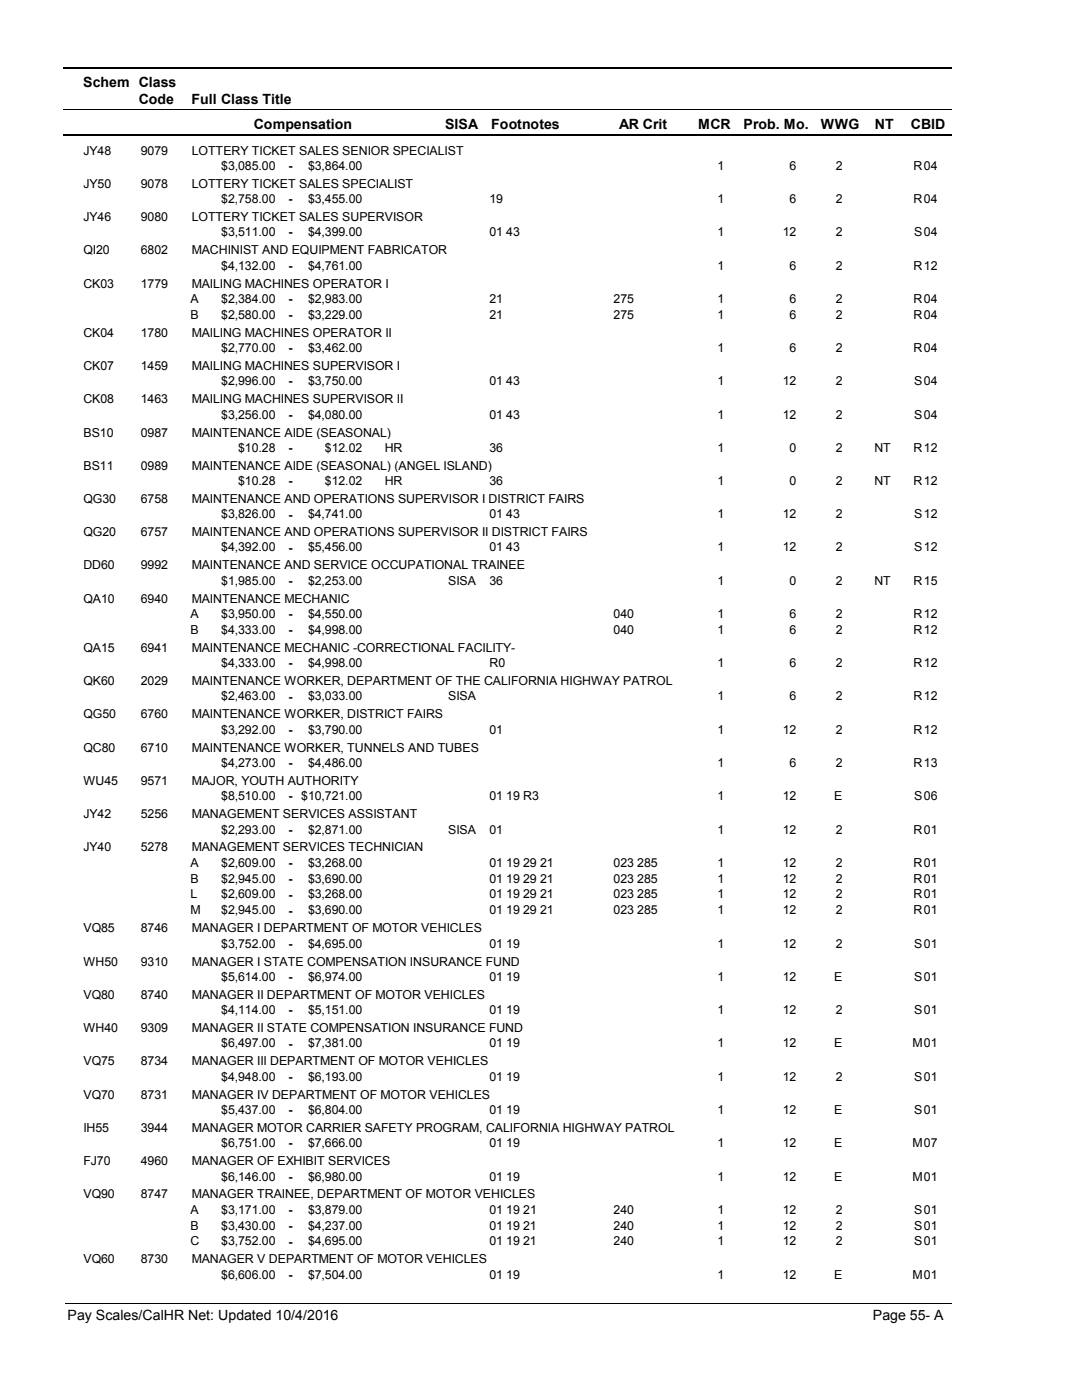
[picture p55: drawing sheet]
<svg xmlns="http://www.w3.org/2000/svg" width="216mm" height="279mm" viewBox="0 0 216 279" stroke-linecap="round" stroke-linejoin="round" font-family="sans-serif">
<defs><g id="words">
<g font-size="2.8">
<text x="16.6" y="17.3">Schem Class</text>
<text x="27.7" y="20.7">Code</text>
<text x="38.2" y="20.7">Full Class Title</text>
<text x="50.6" y="25.7">Compensation</text>
<text x="88.7" y="25.7">SISA</text>
<text x="98" y="25.7">Footnotes</text>
<text x="123.5" y="25.7">AR Crit</text>
<text x="139.2" y="25.7">MCR</text>
<text x="148.3" y="25.7">Prob. Mo.</text>
<text x="163.7" y="25.7">WWG</text>
<text x="174.5" y="25.7">NT</text>
<text x="181.6" y="25.7">CBID</text>
<text x="13.5" y="263.5">Pay Scales/CalHR Net: Updated 10/4/2016</text>
<text x="174.1" y="263.5">Page 55- A</text>
</g>
<g font-size="2.5">
<text x="16.6" y="30.8">JY48</text>
<text x="28.1" y="30.8">9079</text>
<text x="38.2" y="30.8">LOTTERY TICKET SALES SENIOR SPECIALIST</text>
<text x="44.1" y="33.9">$3,085.00</text>
<text x="57.5" y="33.9">-</text>
<text x="61.4" y="33.9">$3,864.00</text>
<text x="143.1" y="33.9">1</text>
<text x="157.5" y="33.9">6</text>
<text x="166.6" y="33.9">2</text>
<text x="182.2" y="33.9">R</text>
<text x="184.2" y="33.9">04</text>
<text x="16.6" y="37.5">JY50</text>
<text x="28.1" y="37.5">9078</text>
<text x="38.2" y="37.5">LOTTERY TICKET SALES SPECIALIST</text>
<text x="44.1" y="40.6">$2,758.00</text>
<text x="57.5" y="40.6">-</text>
<text x="61.4" y="40.6">$3,455.00</text>
<text x="97.6" y="40.6">19</text>
<text x="143.1" y="40.6">1</text>
<text x="157.5" y="40.6">6</text>
<text x="166.6" y="40.6">2</text>
<text x="182.2" y="40.6">R</text>
<text x="184.2" y="40.6">04</text>
<text x="16.6" y="44.1">JY46</text>
<text x="28.1" y="44.1">9080</text>
<text x="38.2" y="44.1">LOTTERY TICKET SALES SUPERVISOR</text>
<text x="44.1" y="47.2">$3,511.00</text>
<text x="57.5" y="47.2">-</text>
<text x="61.4" y="47.2">$4,399.00</text>
<text x="97.6" y="47.2">01 43</text>
<text x="143.1" y="47.2">1</text>
<text x="156.1" y="47.2">12</text>
<text x="166.6" y="47.2">2</text>
<text x="182.3" y="47.2">S</text>
<text x="184.2" y="47.2">04</text>
<text x="16.6" y="50.7">QI20</text>
<text x="28.1" y="50.7">6802</text>
<text x="38.2" y="50.7">MACHINIST AND EQUIPMENT FABRICATOR</text>
<text x="44.1" y="53.8">$4,132.00</text>
<text x="57.5" y="53.9">-</text>
<text x="61.4" y="53.8">$4,761.00</text>
<text x="143.1" y="53.8">1</text>
<text x="157.5" y="53.8">6</text>
<text x="166.6" y="53.8">2</text>
<text x="182.2" y="53.8">R</text>
<text x="184.2" y="53.8">12</text>
<text x="16.6" y="57.4">CK03</text>
<text x="28.1" y="57.4">1779</text>
<text x="38.2" y="57.4">MAILING MACHINES OPERATOR I</text>
<text x="38" y="60.5">A</text>
<text x="38" y="63.6">B</text>
<text x="44.1" y="60.5">$2,384.00</text>
<text x="44.1" y="63.6">$2,580.00</text>
<text x="57.5" y="60.5">-</text>
<text x="57.5" y="63.7">-</text>
<text x="61.4" y="60.5">$2,983.00</text>
<text x="61.4" y="63.6">$3,229.00</text>
<text x="97.6" y="60.5">21</text>
<text x="97.6" y="63.6">21</text>
<text x="122.4" y="60.5">275</text>
<text x="122.4" y="63.6">275</text>
<text x="143.1" y="60.5">1</text>
<text x="143.1" y="63.6">1</text>
<text x="157.5" y="60.5">6</text>
<text x="157.5" y="63.6">6</text>
<text x="166.6" y="60.5">2</text>
<text x="166.6" y="63.6">2</text>
<text x="182.2" y="60.5">R</text>
<text x="182.2" y="63.6">R</text>
<text x="184.2" y="60.5">04</text>
<text x="184.2" y="63.6">04</text>
<text x="16.6" y="67.2">CK04</text>
<text x="28.1" y="67.2">1780</text>
<text x="38.2" y="67.2">MAILING MACHINES OPERATOR II</text>
<text x="44.1" y="70.2">$2,770.00</text>
<text x="57.5" y="70.3">-</text>
<text x="61.4" y="70.2">$3,462.00</text>
<text x="143.1" y="70.2">1</text>
<text x="157.5" y="70.2">6</text>
<text x="166.6" y="70.2">2</text>
<text x="182.2" y="70.2">R</text>
<text x="184.2" y="70.2">04</text>
<text x="16.6" y="73.8">CK07</text>
<text x="28.1" y="73.8">1459</text>
<text x="38.2" y="73.8">MAILING MACHINES SUPERVISOR I</text>
<text x="44.1" y="76.9">$2,996.00</text>
<text x="57.5" y="76.9">-</text>
<text x="61.4" y="76.9">$3,750.00</text>
<text x="97.6" y="76.9">01 43</text>
<text x="143.1" y="76.9">1</text>
<text x="156.1" y="76.9">12</text>
<text x="166.6" y="76.9">2</text>
<text x="182.3" y="76.9">S</text>
<text x="184.2" y="76.9">04</text>
<text x="16.6" y="80.5">CK08</text>
<text x="28.1" y="80.5">1463</text>
<text x="38.2" y="80.5">MAILING MACHINES SUPERVISOR II</text>
<text x="44.1" y="83.6">$3,256.00</text>
<text x="57.5" y="83.6">-</text>
<text x="61.4" y="83.6">$4,080.00</text>
<text x="97.6" y="83.6">01 43</text>
<text x="143.1" y="83.6">1</text>
<text x="156.1" y="83.6">12</text>
<text x="166.6" y="83.6">2</text>
<text x="182.3" y="83.6">S</text>
<text x="184.2" y="83.6">04</text>
<text x="16.6" y="87.1">BS10</text>
<text x="28.1" y="87.1">0987</text>
<text x="38.2" y="87.1">MAINTENANCE AIDE (SEASONAL)</text>
<text x="16.6" y="93.7">BS11</text>
<text x="28.1" y="93.7">0989</text>
<text x="38.2" y="93.7">MAINTENANCE AIDE (SEASONAL) (ANGEL ISLAND)</text>
<text x="47.5" y="90.2">$10.28</text>
<text x="57.5" y="90.2">-</text>
<text x="64.8" y="90.2">$12.02</text>
<text x="76.7" y="90.2">HR</text>
<text x="97.6" y="90.2">36</text>
<text x="143.1" y="90.2">1</text>
<text x="157.5" y="90.2">0</text>
<text x="166.6" y="90.2">2</text>
<text x="174.4" y="90.2">NT</text>
<text x="182.2" y="90.2">R</text>
<text x="184.2" y="90.2">12</text>
<text x="16.6" y="100.4">QG30</text>
<text x="28.1" y="100.4">6758</text>
<text x="38.2" y="100.4">MAINTENANCE AND OPERATIONS SUPERVISOR I DISTRICT FAIRS</text>
<text x="47.5" y="96.8">$10.28</text>
<text x="57.5" y="96.8">-</text>
<text x="64.8" y="96.8">$12.02</text>
<text x="76.7" y="96.8">HR</text>
<text x="97.6" y="96.8">36</text>
<text x="143.1" y="96.8">1</text>
<text x="157.5" y="96.8">0</text>
<text x="166.6" y="96.8">2</text>
<text x="174.4" y="96.8">NT</text>
<text x="182.2" y="96.8">R</text>
<text x="184.2" y="96.8">12</text>
<text x="16.6" y="107">QG20</text>
<text x="28.1" y="107">6757</text>
<text x="38.2" y="107">MAINTENANCE AND OPERATIONS SUPERVISOR II DISTRICT FAIRS</text>
<text x="44.1" y="103.5">$3,826.00</text>
<text x="57.5" y="103.5">-</text>
<text x="61.4" y="103.5">$4,741.00</text>
<text x="97.6" y="103.5">01 43</text>
<text x="143.1" y="103.5">1</text>
<text x="156.1" y="103.5">12</text>
<text x="166.6" y="103.5">2</text>
<text x="182.3" y="103.5">S</text>
<text x="184.2" y="103.5">12</text>
<text x="16.6" y="113.6">DD60</text>
<text x="28.1" y="113.6">9992</text>
<text x="38.2" y="113.6">MAINTENANCE AND SERVICE OCCUPATIONAL TRAINEE</text>
<text x="44.1" y="110.1">$4,392.00</text>
<text x="57.5" y="110.1">-</text>
<text x="61.4" y="110.1">$5,456.00</text>
<text x="97.6" y="110.1">01 43</text>
<text x="143.1" y="110.1">1</text>
<text x="156.1" y="110.1">12</text>
<text x="166.6" y="110.1">2</text>
<text x="182.3" y="110.1">S</text>
<text x="184.2" y="110.1">12</text>
<text x="44.1" y="116.7">$1,985.00</text>
<text x="57.5" y="116.7">-</text>
<text x="61.4" y="116.7">$2,253.00</text>
<text x="89.4" y="116.7">SISA</text>
<text x="97.6" y="116.7">36</text>
<text x="143.1" y="116.7">1</text>
<text x="157.5" y="116.7">0</text>
<text x="166.6" y="116.7">2</text>
<text x="174.4" y="116.7">NT</text>
<text x="182.2" y="116.7">R</text>
<text x="184.2" y="116.7">15</text>
<text x="16.6" y="120.3">QA10</text>
<text x="28.1" y="120.3">6940</text>
<text x="38" y="123.4">A</text>
<text x="38.2" y="120.3">MAINTENANCE MECHANIC</text>
<text x="44.1" y="123.4">$3,950.00</text>
<text x="57.5" y="123.4">-</text>
<text x="61.4" y="123.4">$4,550.00</text>
<text x="122.4" y="123.4">040</text>
<text x="143.1" y="123.4">1</text>
<text x="157.5" y="123.4">6</text>
<text x="166.6" y="123.4">2</text>
<text x="182.2" y="123.4">R</text>
<text x="184.2" y="123.4">12</text>
<text x="16.6" y="130.1">QA15</text>
<text x="28.1" y="130.1">6941</text>
<text x="38" y="126.5">B</text>
<text x="38.2" y="130.1">MAINTENANCE MECHANIC -CORRECTIONAL FACILITY-</text>
<text x="44.1" y="126.5">$4,333.00</text>
<text x="57.5" y="126.6">-</text>
<text x="61.4" y="126.5">$4,998.00</text>
<text x="122.4" y="126.5">040</text>
<text x="143.1" y="126.5">1</text>
<text x="157.5" y="126.5">6</text>
<text x="166.6" y="126.5">2</text>
<text x="182.2" y="126.5">R</text>
<text x="184.2" y="126.5">12</text>
<text x="16.6" y="136.7">QK60</text>
<text x="28.1" y="136.7">2029</text>
<text x="38.2" y="136.7">MAINTENANCE WORKER, DEPARTMENT OF THE CALIFORNIA HIGHWAY PATROL</text>
<text x="44.1" y="133.2">$4,333.00</text>
<text x="57.5" y="133.2">-</text>
<text x="61.4" y="133.2">$4,998.00</text>
<text x="97.6" y="133.2">R0</text>
<text x="143.1" y="133.2">1</text>
<text x="157.5" y="133.2">6</text>
<text x="166.6" y="133.2">2</text>
<text x="182.2" y="133.2">R</text>
<text x="184.2" y="133.2">12</text>
<text x="16.6" y="143.4">QG50</text>
<text x="28.1" y="143.4">6760</text>
<text x="38.2" y="143.4">MAINTENANCE WORKER, DISTRICT FAIRS</text>
<text x="44.1" y="139.8">$2,463.00</text>
<text x="57.5" y="139.8">-</text>
<text x="61.4" y="139.8">$3,033.00</text>
<text x="89.4" y="139.8">SISA</text>
<text x="143.1" y="139.8">1</text>
<text x="157.5" y="139.8">6</text>
<text x="166.6" y="139.8">2</text>
<text x="182.2" y="139.8">R</text>
<text x="184.2" y="139.8">12</text>
<text x="44.1" y="146.4">$3,292.00</text>
<text x="57.5" y="146.5">-</text>
<text x="61.4" y="146.4">$3,790.00</text>
<text x="97.6" y="146.4">01</text>
<text x="143.1" y="146.4">1</text>
<text x="156.1" y="146.4">12</text>
<text x="166.6" y="146.4">2</text>
<text x="182.2" y="146.4">R</text>
<text x="184.2" y="146.4">12</text>
<text x="16.6" y="150">QC80</text>
<text x="28.1" y="150">6710</text>
<text x="38.2" y="150">MAINTENANCE WORKER, TUNNELS AND TUBES</text>
<text x="44.1" y="153.1">$4,273.00</text>
<text x="57.5" y="153.1">-</text>
<text x="61.4" y="153.1">$4,486.00</text>
<text x="143.1" y="153.1">1</text>
<text x="157.5" y="153.1">6</text>
<text x="166.6" y="153.1">2</text>
<text x="182.2" y="153.1">R</text>
<text x="184.2" y="153.1">13</text>
<text x="16.6" y="156.6">WU45</text>
<text x="28.1" y="156.6">9571</text>
<text x="38.2" y="156.6">MAJOR, YOUTH AUTHORITY</text>
<text x="44.1" y="159.7">$8,510.00</text>
<text x="57.5" y="159.7">-</text>
<text x="60.1" y="159.7">$10,721.00</text>
<text x="97.6" y="159.7">01 19 R3</text>
<text x="143.1" y="159.7">1</text>
<text x="156.1" y="159.7">12</text>
<text x="166.3" y="159.7">E</text>
<text x="182.3" y="159.7">S</text>
<text x="184.2" y="159.7">06</text>
<text x="16.6" y="163.3">JY42</text>
<text x="28.1" y="163.3">5256</text>
<text x="38.2" y="163.3">MANAGEMENT SERVICES ASSISTANT</text>
<text x="44.1" y="166.4">$2,293.00</text>
<text x="57.5" y="166.4">-</text>
<text x="61.4" y="166.4">$2,871.00</text>
<text x="89.4" y="166.4">SISA</text>
<text x="97.6" y="166.4">01</text>
<text x="143.1" y="166.4">1</text>
<text x="156.1" y="166.4">12</text>
<text x="166.6" y="166.4">2</text>
<text x="182.2" y="166.4">R</text>
<text x="184.2" y="166.4">01</text>
<text x="16.6" y="169.9">JY40</text>
<text x="28.1" y="169.9">5278</text>
<text x="38" y="173">A</text>
<text x="38.2" y="169.9">MANAGEMENT SERVICES TECHNICIAN</text>
<text x="44.1" y="173">$2,609.00</text>
<text x="57.5" y="173">-</text>
<text x="61.4" y="173">$3,268.00</text>
<text x="97.6" y="173">01 19 29 21</text>
<text x="122.4" y="173">023 285</text>
<text x="143.1" y="173">1</text>
<text x="156.1" y="173">12</text>
<text x="166.6" y="173">2</text>
<text x="182.2" y="173">R</text>
<text x="184.2" y="173">01</text>
<text x="38" y="176.1">B</text>
<text x="38" y="179.3">L</text>
<text x="44.1" y="176.1">$2,945.00</text>
<text x="44.1" y="179.3">$2,609.00</text>
<text x="57.5" y="176.2">-</text>
<text x="57.5" y="179.4">-</text>
<text x="61.4" y="176.1">$3,690.00</text>
<text x="61.4" y="179.3">$3,268.00</text>
<text x="97.6" y="176.1">01 19 29 21</text>
<text x="97.6" y="179.3">01 19 29 21</text>
<text x="122.4" y="176.1">023 285</text>
<text x="122.4" y="179.3">023 285</text>
<text x="143.1" y="176.1">1</text>
<text x="143.1" y="179.3">1</text>
<text x="156.1" y="176.1">12</text>
<text x="156.1" y="179.3">12</text>
<text x="166.6" y="176.1">2</text>
<text x="166.6" y="179.3">2</text>
<text x="182.2" y="176.1">R</text>
<text x="182.2" y="179.3">R</text>
<text x="184.2" y="176.1">01</text>
<text x="184.2" y="179.3">01</text>
<text x="38" y="182.5">M</text>
<text x="44.1" y="182.5">$2,945.00</text>
<text x="57.5" y="182.5">-</text>
<text x="61.4" y="182.5">$3,690.00</text>
<text x="97.6" y="182.5">01 19 29 21</text>
<text x="122.4" y="182.5">023 285</text>
<text x="143.1" y="182.5">1</text>
<text x="156.1" y="182.5">12</text>
<text x="166.6" y="182.5">2</text>
<text x="182.2" y="182.5">R</text>
<text x="184.2" y="182.5">01</text>
<text x="16.6" y="186.1">VQ85</text>
<text x="28.1" y="186.1">8746</text>
<text x="38.2" y="186.1">MANAGER I DEPARTMENT OF MOTOR VEHICLES</text>
<text x="44.1" y="189.1">$3,752.00</text>
<text x="57.5" y="189.2">-</text>
<text x="61.4" y="189.1">$4,695.00</text>
<text x="97.6" y="189.1">01 19</text>
<text x="143.1" y="189.1">1</text>
<text x="156.1" y="189.1">12</text>
<text x="166.6" y="189.1">2</text>
<text x="182.3" y="189.1">S</text>
<text x="184.2" y="189.1">01</text>
<text x="16.6" y="192.7">WH50</text>
<text x="28.1" y="192.7">9310</text>
<text x="38.2" y="192.7">MANAGER I STATE COMPENSATION INSURANCE FUND</text>
<text x="44.1" y="195.8">$5,614.00</text>
<text x="57.5" y="195.8">-</text>
<text x="61.4" y="195.8">$6,974.00</text>
<text x="97.6" y="195.8">01 19</text>
<text x="143.1" y="195.8">1</text>
<text x="156.1" y="195.8">12</text>
<text x="166.3" y="195.8">E</text>
<text x="182.3" y="195.8">S</text>
<text x="184.2" y="195.8">01</text>
<text x="16.6" y="199.4">VQ80</text>
<text x="28.1" y="199.4">8740</text>
<text x="38.2" y="199.4">MANAGER II DEPARTMENT OF MOTOR VEHICLES</text>
<text x="44.1" y="202.4">$4,114.00</text>
<text x="57.5" y="202.4">-</text>
<text x="61.4" y="202.4">$5,151.00</text>
<text x="97.6" y="202.4">01 19</text>
<text x="143.1" y="202.4">1</text>
<text x="156.1" y="202.4">12</text>
<text x="166.6" y="202.4">2</text>
<text x="182.3" y="202.4">S</text>
<text x="184.2" y="202.4">01</text>
<text x="16.6" y="206">WH40</text>
<text x="28.1" y="206">9309</text>
<text x="38.2" y="206">MANAGER II STATE COMPENSATION INSURANCE FUND</text>
<text x="44.1" y="209.1">$6,497.00</text>
<text x="57.5" y="209.1">-</text>
<text x="61.4" y="209.1">$7,381.00</text>
<text x="97.6" y="209.1">01 19</text>
<text x="143.1" y="209.1">1</text>
<text x="156.1" y="209.1">12</text>
<text x="166.3" y="209.1">E</text>
<text x="181.9" y="209.1">M</text>
<text x="184.2" y="209.1">01</text>
<text x="16.6" y="212.6">VQ75</text>
<text x="28.1" y="212.6">8734</text>
<text x="38.2" y="212.6">MANAGER III DEPARTMENT OF MOTOR VEHICLES</text>
<text x="44.1" y="215.7">$4,948.00</text>
<text x="57.5" y="215.7">-</text>
<text x="61.4" y="215.7">$6,193.00</text>
<text x="97.6" y="215.7">01 19</text>
<text x="143.1" y="215.7">1</text>
<text x="156.1" y="215.7">12</text>
<text x="166.6" y="215.7">2</text>
<text x="182.3" y="215.7">S</text>
<text x="184.2" y="215.7">01</text>
<text x="16.6" y="219.3">VQ70</text>
<text x="28.1" y="219.3">8731</text>
<text x="38.2" y="219.3">MANAGER IV DEPARTMENT OF MOTOR VEHICLES</text>
<text x="16.6" y="225.9">IH55</text>
<text x="28.1" y="225.9">3944</text>
<text x="38.2" y="225.9">MANAGER MOTOR CARRIER SAFETY PROGRAM, CALIFORNIA HIGHWAY PATROL</text>
<text x="44.1" y="222.3">$5,437.00</text>
<text x="57.5" y="222.4">-</text>
<text x="61.4" y="222.3">$6,804.00</text>
<text x="97.6" y="222.3">01 19</text>
<text x="143.1" y="222.3">1</text>
<text x="156.1" y="222.3">12</text>
<text x="166.3" y="222.3">E</text>
<text x="182.3" y="222.3">S</text>
<text x="184.2" y="222.3">01</text>
<text x="16.6" y="232.6">FJ70</text>
<text x="28.1" y="232.6">4960</text>
<text x="38.2" y="232.6">MANAGER OF EXHIBIT SERVICES</text>
<text x="44.1" y="229">$6,751.00</text>
<text x="57.5" y="229">-</text>
<text x="61.4" y="229">$7,666.00</text>
<text x="97.6" y="229">01 19</text>
<text x="143.1" y="229">1</text>
<text x="156.1" y="229">12</text>
<text x="166.3" y="229">E</text>
<text x="181.9" y="229">M</text>
<text x="184.2" y="229">07</text>
<text x="16.6" y="239.2">VQ90</text>
<text x="28.1" y="239.2">8747</text>
<text x="38.2" y="239.2">MANAGER TRAINEE, DEPARTMENT OF MOTOR VEHICLES</text>
<text x="44.1" y="235.6">$6,146.00</text>
<text x="57.5" y="235.6">-</text>
<text x="61.4" y="235.6">$6,980.00</text>
<text x="97.6" y="235.6">01 19</text>
<text x="143.1" y="235.6">1</text>
<text x="156.1" y="235.6">12</text>
<text x="166.3" y="235.6">E</text>
<text x="181.9" y="235.6">M</text>
<text x="184.2" y="235.6">01</text>
<text x="38" y="242.2">A</text>
<text x="38" y="245.4">B</text>
<text x="44.1" y="242.2">$3,171.00</text>
<text x="44.1" y="245.4">$3,430.00</text>
<text x="57.5" y="242.3">-</text>
<text x="57.5" y="245.4">-</text>
<text x="61.4" y="242.2">$3,879.00</text>
<text x="61.4" y="245.4">$4,237.00</text>
<text x="97.6" y="242.2">01 19 21</text>
<text x="97.6" y="245.4">01 19 21</text>
<text x="122.4" y="242.2">240</text>
<text x="122.4" y="245.4">240</text>
<text x="143.1" y="242.2">1</text>
<text x="143.1" y="245.4">1</text>
<text x="156.1" y="242.2">12</text>
<text x="156.1" y="245.4">12</text>
<text x="166.6" y="242.2">2</text>
<text x="166.6" y="245.4">2</text>
<text x="182.3" y="242.2">S</text>
<text x="182.3" y="245.4">S</text>
<text x="184.2" y="242.2">01</text>
<text x="184.2" y="245.4">01</text>
<text x="38" y="248.6">C</text>
<text x="44.1" y="248.6">$3,752.00</text>
<text x="57.5" y="248.6">-</text>
<text x="61.4" y="248.6">$4,695.00</text>
<text x="97.6" y="248.6">01 19 21</text>
<text x="122.4" y="248.6">240</text>
<text x="143.1" y="248.6">1</text>
<text x="156.1" y="248.6">12</text>
<text x="166.6" y="248.6">2</text>
<text x="182.3" y="248.6">S</text>
<text x="184.2" y="248.6">01</text>
<text x="16.6" y="252.2">VQ60</text>
<text x="28.1" y="252.2">8730</text>
<text x="38.2" y="252.2">MANAGER V DEPARTMENT OF MOTOR VEHICLES</text>
<text x="44.1" y="255.2">$6,606.00</text>
<text x="57.5" y="255.3">-</text>
<text x="61.4" y="255.2">$7,504.00</text>
<text x="97.6" y="255.2">01 19</text>
<text x="143.1" y="255.2">1</text>
<text x="156.1" y="255.2">12</text>
<text x="166.3" y="255.2">E</text>
<text x="181.9" y="255.2">M</text>
<text x="184.2" y="255.2">01</text>
</g>
</g></defs>
<path d="M12.7 13.5h177.1" fill="none" stroke="#000" stroke-width=".36"/>
<path d="M12.7 21.9h177.1" fill="none" stroke="#000" stroke-width=".2"/>
<path d="M12.7 27h177.1" fill="none" stroke="#000" stroke-width=".35"/>
<g fill="#fff">
<path d="M40.4 31.3h16.2v3h-16.2z" fill-rule="evenodd"/>
<path d="M183.9 31.3h4.1v3h-4.1z" fill-rule="evenodd"/>
<path d="M40.4 37.9h16.2v3h-16.2z" fill-rule="evenodd"/>
<path d="M183.9 37.9h4.1v3h-4.1z" fill-rule="evenodd"/>
<path d="M40.4 44.6h16.2v2.9h-16.2z" fill-rule="evenodd"/>
<path d="M183.9 44.6h4.1v2.9h-4.1z" fill-rule="evenodd"/>
<path d="M40.4 51.2h16.2v3h-16.2z" fill-rule="evenodd"/>
<path d="M183.9 51.2h4.1v3h-4.1z" fill-rule="evenodd"/>
<path d="M40.4 57.8h16.2v3h-16.2z" fill-rule="evenodd"/>
<path d="M183.9 57.8h4.1v3h-4.1z" fill-rule="evenodd"/>
<path d="M40.4 61h16.2v3h-16.2z" fill-rule="evenodd"/>
<path d="M183.9 61h4.1v3h-4.1z" fill-rule="evenodd"/>
<path d="M40.4 67.6h16.2v3h-16.2z" fill-rule="evenodd"/>
<path d="M183.9 67.6h4.1v3h-4.1z" fill-rule="evenodd"/>
<path d="M40.4 74.3h16.2v3h-16.2z" fill-rule="evenodd"/>
<path d="M183.9 74.3h4.1v3h-4.1z" fill-rule="evenodd"/>
<path d="M40.4 80.9h16.2v3h-16.2z" fill-rule="evenodd"/>
<path d="M183.9 80.9h4.1v3h-4.1z" fill-rule="evenodd"/>
<path d="M40.4 87.5h16.2v3h-16.2z" fill-rule="evenodd"/>
<path d="M183.9 87.5h4.1v3h-4.1z" fill-rule="evenodd"/>
<path d="M40.4 94.2h16.2v3h-16.2z" fill-rule="evenodd"/>
<path d="M183.9 94.2h4.1v3h-4.1z" fill-rule="evenodd"/>
<path d="M40.4 100.8h16.2v3h-16.2z" fill-rule="evenodd"/>
<path d="M183.9 100.8h4.1v3h-4.1z" fill-rule="evenodd"/>
<path d="M40.4 107.5h16.2v2.9h-16.2z" fill-rule="evenodd"/>
<path d="M183.9 107.5h4.1v2.9h-4.1z" fill-rule="evenodd"/>
<path d="M40.4 114.1h16.2v3h-16.2z" fill-rule="evenodd"/>
<path d="M183.9 114.1h4.1v3h-4.1z" fill-rule="evenodd"/>
<path d="M40.4 120.8h16.2v2.9h-16.2z" fill-rule="evenodd"/>
<path d="M183.9 120.8h4.1v2.9h-4.1z" fill-rule="evenodd"/>
<path d="M40.4 123.9h16.2v3h-16.2z" fill-rule="evenodd"/>
<path d="M183.9 123.9h4.1v3h-4.1z" fill-rule="evenodd"/>
<path d="M40.4 130.5h16.2v3h-16.2z" fill-rule="evenodd"/>
<path d="M183.9 130.5h4.1v3h-4.1z" fill-rule="evenodd"/>
<path d="M40.4 137.2h16.2v3h-16.2z" fill-rule="evenodd"/>
<path d="M183.9 137.2h4.1v3h-4.1z" fill-rule="evenodd"/>
<path d="M40.4 143.8h16.2v3h-16.2z" fill-rule="evenodd"/>
<path d="M183.9 143.8h4.1v3h-4.1z" fill-rule="evenodd"/>
<path d="M40.4 150.4h16.2v3h-16.2z" fill-rule="evenodd"/>
<path d="M183.9 150.4h4.1v3h-4.1z" fill-rule="evenodd"/>
<path d="M40.4 157.1h16.2v3h-16.2z" fill-rule="evenodd"/>
<path d="M183.9 157.1h4.1v3h-4.1z" fill-rule="evenodd"/>
<path d="M40.4 163.7h16.2v3h-16.2z" fill-rule="evenodd"/>
<path d="M183.9 163.7h4.1v3h-4.1z" fill-rule="evenodd"/>
<path d="M40.4 170.4h16.2v2.9h-16.2z" fill-rule="evenodd"/>
<path d="M183.9 170.4h4.1v2.9h-4.1z" fill-rule="evenodd"/>
<path d="M40.4 173.5h16.2v3h-16.2z" fill-rule="evenodd"/>
<path d="M183.9 173.5h4.1v3h-4.1z" fill-rule="evenodd"/>
<path d="M40.4 176.7h16.2v3h-16.2z" fill-rule="evenodd"/>
<path d="M183.9 176.7h4.1v3h-4.1z" fill-rule="evenodd"/>
<path d="M40.4 179.9h16.2v3h-16.2z" fill-rule="evenodd"/>
<path d="M183.9 179.9h4.1v3h-4.1z" fill-rule="evenodd"/>
<path d="M40.4 186.5h16.2v3h-16.2z" fill-rule="evenodd"/>
<path d="M183.9 186.5h4.1v3h-4.1z" fill-rule="evenodd"/>
<path d="M40.4 193.2h16.2v3h-16.2z" fill-rule="evenodd"/>
<path d="M183.9 193.2h4.1v3h-4.1z" fill-rule="evenodd"/>
<path d="M40.4 199.8h16.2v3h-16.2z" fill-rule="evenodd"/>
<path d="M183.9 199.8h4.1v3h-4.1z" fill-rule="evenodd"/>
<path d="M40.4 206.4h16.2v3h-16.2z" fill-rule="evenodd"/>
<path d="M183.9 206.4h4.1v3h-4.1z" fill-rule="evenodd"/>
<path d="M40.4 213.1h16.2v3h-16.2z" fill-rule="evenodd"/>
<path d="M183.9 213.1h4.1v3h-4.1z" fill-rule="evenodd"/>
<path d="M40.4 219.7h16.2v3h-16.2z" fill-rule="evenodd"/>
<path d="M183.9 219.7h4.1v3h-4.1z" fill-rule="evenodd"/>
<path d="M40.4 226.4h16.2v2.9h-16.2z" fill-rule="evenodd"/>
<path d="M183.9 226.4h4.1v2.9h-4.1z" fill-rule="evenodd"/>
<path d="M40.4 233h16.2v3h-16.2z" fill-rule="evenodd"/>
<path d="M183.9 233h4.1v3h-4.1z" fill-rule="evenodd"/>
<path d="M40.4 239.6h16.2v3h-16.2z" fill-rule="evenodd"/>
<path d="M183.9 239.6h4.1v3h-4.1z" fill-rule="evenodd"/>
<path d="M40.4 242.8h16.2v3h-16.2z" fill-rule="evenodd"/>
<path d="M183.9 242.8h4.1v3h-4.1z" fill-rule="evenodd"/>
<path d="M40.4 246h16.2v2.9h-16.2z" fill-rule="evenodd"/>
<path d="M183.9 246h4.1v2.9h-4.1z" fill-rule="evenodd"/>
<path d="M40.4 252.6h16.2v3h-16.2z" fill-rule="evenodd"/>
<path d="M183.9 252.6h4.1v3h-4.1z" fill-rule="evenodd"/>
</g>
<path d="M13.1 260.1h176.7" fill="none" stroke="#000" stroke-width=".2"/>
<use href="#words"/>
</svg>
